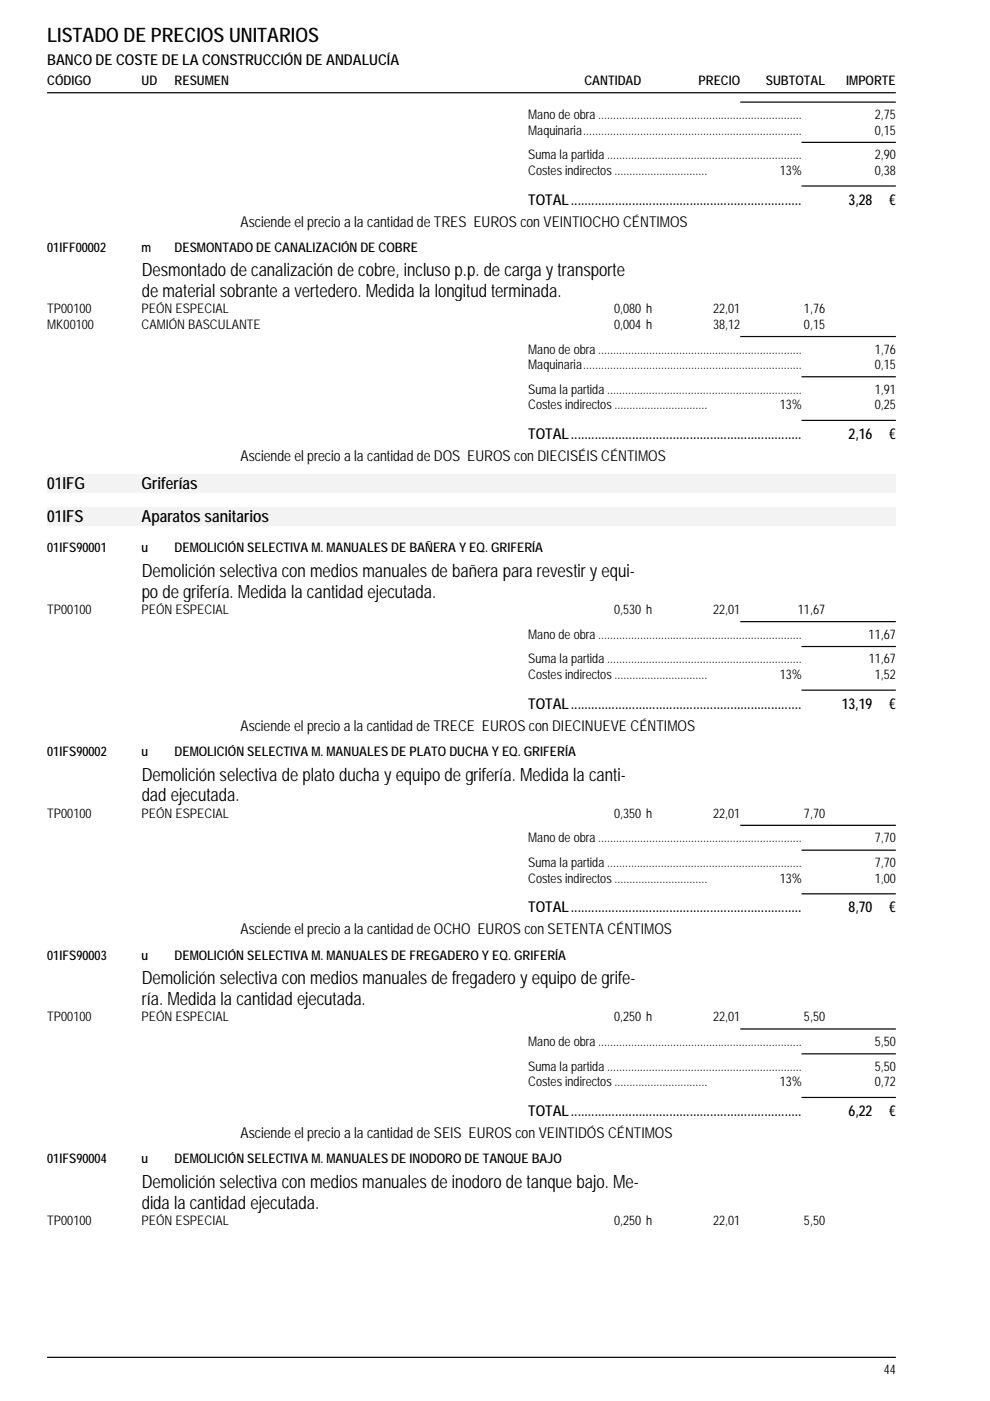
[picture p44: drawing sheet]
<svg xmlns="http://www.w3.org/2000/svg" width="210mm" height="297mm" viewBox="0 0 210 297" stroke-linecap="round" stroke-linejoin="round" font-family="sans-serif">
<defs><g id="words">
<text font-size="4.2" x="10" y="8.9">LISTADO DE PRECIOS UNITARIOS</text>
<g font-size="3.9">
<text x="30.1" y="58.6">Desmontado de canalización de cobre, incluso p.p. de carga ytransporte</text>
<text x="30.1" y="63">de material sobrante a vertedero. Medida la longitud terminada.</text>
<text x="30.1" y="122.3">Demolición selectiva con mediosmanuales de bañera para revestiryequi-</text>
<text x="30.1" y="126.7">po degrifería. Medida la cantidad ejecutada.</text>
<text x="30.1" y="165.5">Demolición selectiva de plato ducha yequipo degrifería. Medida la canti-</text>
<text x="30.1" y="169.9">dad ejecutada.</text>
<text x="30.1" y="208.7">Demolición selectiva con medios manuales de fregaderoyequipo degrife-</text>
<text x="30.1" y="213.1">ría. Medida la cantidad ejecutada.</text>
<text x="30.1" y="251.9">Demolición selectiva con medios manuales de inodoro de tanque bajo. Me-</text>
<text x="30.1" y="256.2">dida la cantidad ejecutada.</text>
</g>
<g font-size="3.5">
<text x="10" y="103.8">01IFG</text>
<text x="30" y="103.8">Griferías</text>
<text x="10" y="110.8">01IFS</text>
<text x="30" y="110.8">Aparatos sanitarios</text>
</g>
<g font-size="3.2">
<text x="10" y="13.7">BANCO DE COSTE DE LA CONSTRUCCIÓN DE ANDALUCÍA</text>
<text x="112" y="43.4">TOTAL....................................................................</text>
<text x="180" y="43.4">3,28</text>
<text x="188.6" y="43.4">€</text>
<text x="51" y="48">Asciende el precio a la cantidad de TRES EUROS con VEINTIOCHO CÉNTIMOS</text>
<text x="112" y="93.1">TOTAL....................................................................</text>
<text x="180" y="93.1">2,16</text>
<text x="188.6" y="93.1">€</text>
<text x="51" y="97.7">Asciende el precio a la cantidad de DOS EUROS con DIECISÉIS CÉNTIMOS</text>
<text x="51" y="154.9">Asciende el precio a la cantidad de TRECE EUROS con DIECINUEVE CÉNTIMOS</text>
<text x="112" y="150.3">TOTAL....................................................................</text>
<text x="178.5" y="150.3">13,19</text>
<text x="188.6" y="150.3">€</text>
<text x="112" y="193.5">TOTAL....................................................................</text>
<text x="180" y="193.5">8,70</text>
<text x="188.6" y="193.5">€</text>
<text x="51" y="198.1">Asciende el precio a la cantidad de OCHO EUROS con SETENTA CÉNTIMOS</text>
<text x="112" y="236.6">TOTAL....................................................................</text>
<text x="180" y="236.6">6,22</text>
<text x="188.6" y="236.6">€</text>
<text x="51" y="241.3">Asciende el precio a la cantidad de SEIS EUROS con VEINTIDÓS CÉNTIMOS</text>
</g>
<g font-size="2.8">
<text x="10" y="18">CÓDIGO</text>
<text x="30" y="18">UD</text>
<text x="37" y="18">RESUMEN</text>
<text x="124" y="18">CANTIDAD</text>
<text x="148.2" y="18">PRECIO</text>
<text x="162.4" y="18">SUBTOTAL</text>
<text x="179.5" y="18">IMPORTE</text>
<text x="112" y="25.3">Mano de obra....................................................................</text>
<text x="112" y="28.5">Maquinaria.........................................................................</text>
<text x="185.6" y="25.3">2,75</text>
<text x="185.6" y="28.5">0,15</text>
<text x="112" y="33.8">Suma la partida.................................................................</text>
<text x="185.5" y="33.8">2,90</text>
<text x="112" y="37">Costes indirectos...............................</text>
<text x="165.4" y="37">13%</text>
<text x="185.5" y="37">0,38</text>
<text x="10" y="53.4">01IFF00002</text>
<text x="30" y="53.4">m</text>
<text x="37" y="53.4">DESMONTADO DE CANALIZACIÓN DE COBRE</text>
<text x="10" y="66.4">TP00100</text>
<text x="10" y="69.7">MK00100</text>
<text x="30" y="66.4">PEÓN ESPECIAL</text>
<text x="30" y="69.7">CAMIÓN BASCULANTE</text>
<text x="130.2" y="66.4">0,080 h</text>
<text x="130.2" y="69.7">0,004 h</text>
<text x="151.2" y="66.4">22,01</text>
<text x="151.2" y="69.7">38,12</text>
<text x="170.5" y="66.4">1,76</text>
<text x="170.5" y="69.7">0,15</text>
<text x="112" y="75">Mano de obra....................................................................</text>
<text x="185.6" y="75">1,76</text>
<text x="112" y="78.2">Maquinaria.........................................................................</text>
<text x="112" y="83.5">Suma la partida.................................................................</text>
<text x="185.5" y="83.5">1,91</text>
<text x="185.6" y="78.2">0,15</text>
<text x="112" y="86.7">Costes indirectos...............................</text>
<text x="165.4" y="86.7">13%</text>
<text x="185.5" y="86.7">0,25</text>
<text x="10" y="117.1">01IFS90001</text>
<text x="30" y="117.1">u</text>
<text x="37" y="117.1">DEMOLICIÓN SELECTIVA M. MANUALES DE BAÑERA Y EQ. GRIFERÍA</text>
<text x="10" y="130.2">TP00100</text>
<text x="30" y="130.2">PEÓN ESPECIAL</text>
<text x="130.2" y="130.2">0,530 h</text>
<text x="151.2" y="130.2">22,01</text>
<text x="169.2" y="130.2">11,67</text>
<text x="112" y="135.4">Mano de obra....................................................................</text>
<text x="184.2" y="135.4">11,67</text>
<text x="112" y="140.7">Suma la partida.................................................................</text>
<text x="112" y="143.9">Costes indirectos...............................</text>
<text x="165.4" y="143.9">13%</text>
<text x="184.3" y="140.7">11,67</text>
<text x="185.5" y="143.9">1,52</text>
<text x="10" y="160.3">01IFS90002</text>
<text x="30" y="160.3">u</text>
<text x="37" y="160.3">DEMOLICIÓN SELECTIVA M. MANUALES DE PLATO DUCHA Y EQ. GRIFERÍA</text>
<text x="10" y="173.3">TP00100</text>
<text x="30" y="173.3">PEÓN ESPECIAL</text>
<text x="130.2" y="173.3">0,350 h</text>
<text x="151.2" y="173.3">22,01</text>
<text x="170.5" y="173.3">7,70</text>
<text x="112" y="178.6">Mano de obra....................................................................</text>
<text x="185.6" y="178.6">7,70</text>
<text x="112" y="183.9">Suma la partida.................................................................</text>
<text x="185.5" y="183.9">7,70</text>
<text x="112" y="187.1">Costes indirectos...............................</text>
<text x="165.4" y="187.1">13%</text>
<text x="185.5" y="187.1">1,00</text>
<text x="10" y="203.5">01IFS90003</text>
<text x="30" y="203.5">u</text>
<text x="37" y="203.5">DEMOLICIÓN SELECTIVA M. MANUALES DE FREGADERO Y EQ. GRIFERÍA</text>
<text x="10" y="216.5">TP00100</text>
<text x="30" y="216.5">PEÓN ESPECIAL</text>
<text x="112" y="221.8">Mano de obra....................................................................</text>
<text x="130.2" y="216.5">0,250 h</text>
<text x="151.2" y="216.5">22,01</text>
<text x="170.5" y="216.5">5,50</text>
<text x="185.6" y="221.8">5,50</text>
<text x="112" y="227">Suma la partida.................................................................</text>
<text x="185.5" y="227">5,50</text>
<text x="112" y="230.3">Costes indirectos...............................</text>
<text x="165.4" y="230.3">13%</text>
<text x="185.5" y="230.3">0,72</text>
<text x="10" y="246.7">01IFS90004</text>
<text x="30" y="246.7">u</text>
<text x="37" y="246.7">DEMOLICIÓN SELECTIVA M. MANUALES DE INODORO DE TANQUE BAJO</text>
<text x="10" y="259.7">TP00100</text>
<text x="30" y="259.7">PEÓN ESPECIAL</text>
<text x="130.2" y="259.7">0,250 h</text>
<text x="151.2" y="259.7">22,01</text>
<text x="170.5" y="259.7">5,50</text>
<text x="187.5" y="291.4">44</text>
</g>
</g></defs>
<path d="M200.1 292.1v-287.1h-190.1v287.1" fill="none" stroke="#fff" stroke-width=".21"/>
<path d="M10 19.7h180M157 21.7h33M170 30.2h20M170 39.4h20M157 71.4h33M170 79.9h20M170 89.1h20" fill="none" stroke="#000" stroke-width=".25"/>
<g fill="#f0f4f9">
<path d="M10 100.5h20v4h-20z"/>
<path d="M30 100.5h160v4h-160z"/>
<path d="M10 107.5h20v4h-20z"/>
<path d="M30 107.5h160v4h-160z"/>
</g>
<path d="M157 131.8h33M170 137.1h20M170 146.3h20M157 175h33M170 180.3h20M170 189.5h20M157 218.2h33M170 223.4h20M170 232.7h20M10 287.8h180" fill="none" stroke="#000" stroke-width=".25"/>
<use href="#words"/>
</svg>
